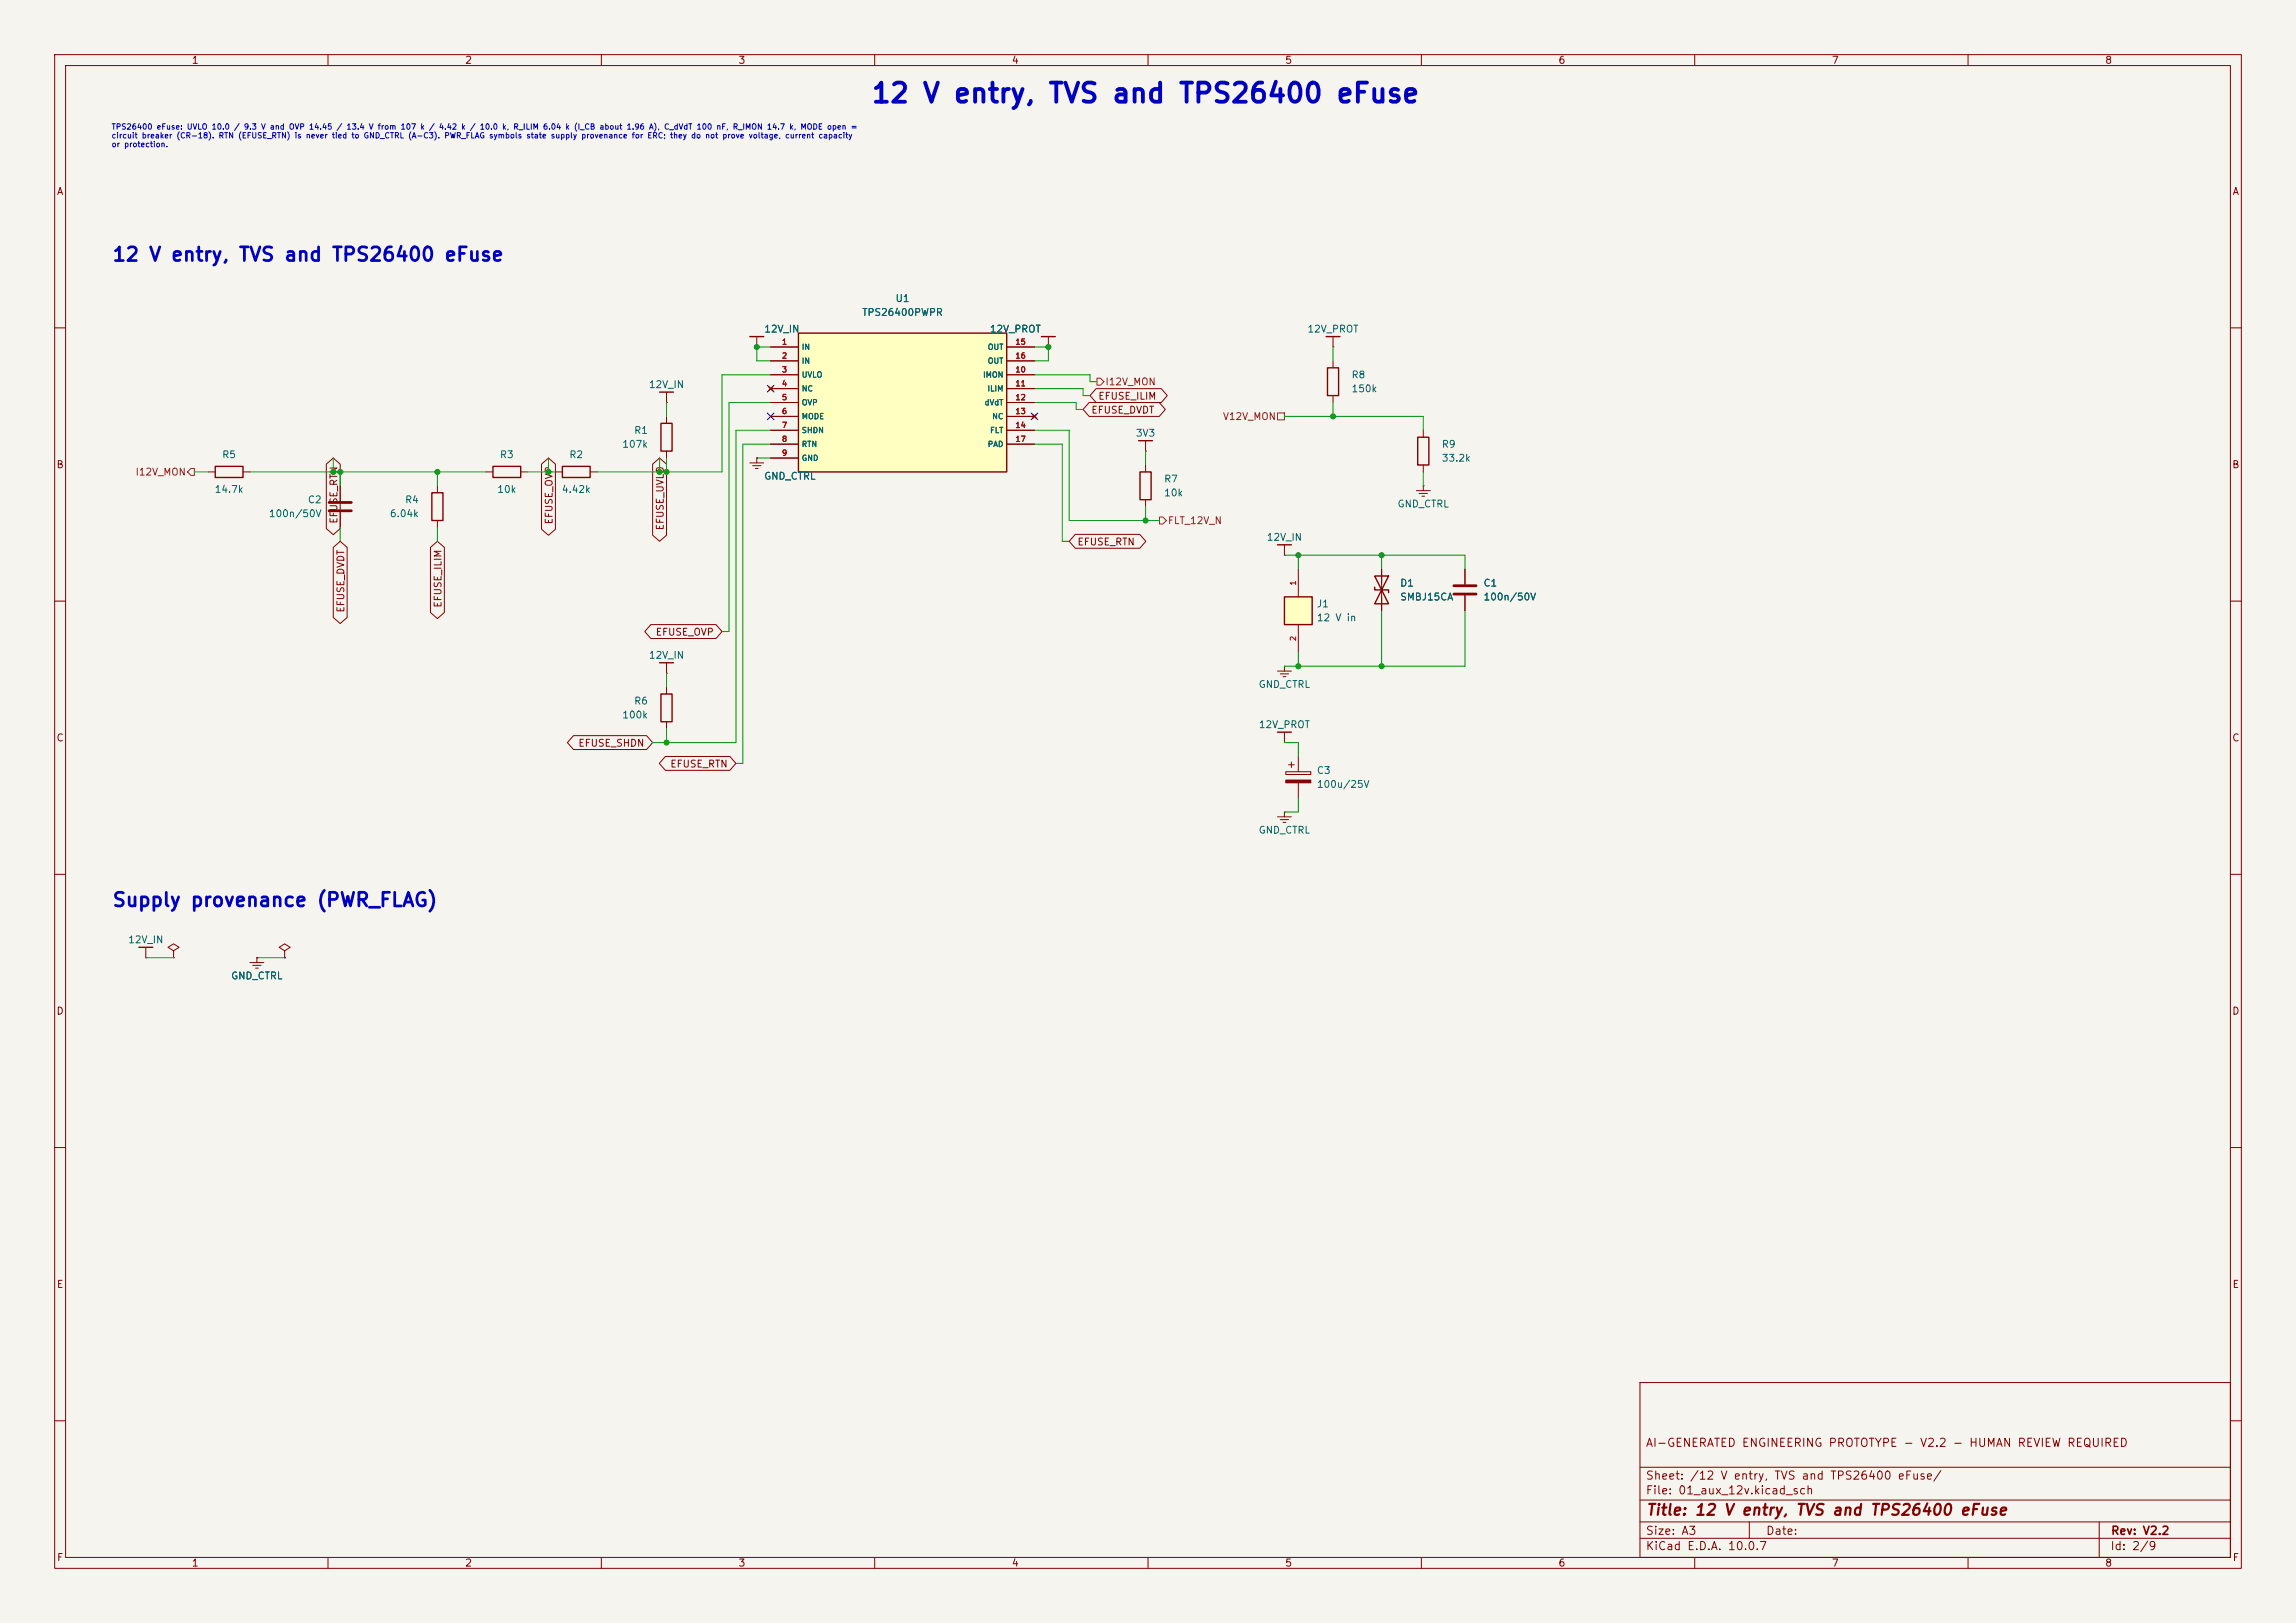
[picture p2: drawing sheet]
<svg xmlns="http://www.w3.org/2000/svg" width="420mm" height="297mm" viewBox="0 0 420 297" stroke-linecap="round" stroke-linejoin="round" font-family="sans-serif">
<defs><g id="words">
<text font-size="3.5" fill="#0000c2" x="159.2" y="19.7">12 V entry, TVS and TPS26400 eFuse</text>
<g font-size="2.5" fill="#0000c2">
<text x="20.4" y="48.4">12 V entry, TVS and TPS26400 eFuse</text>
<text x="20.4" y="166.5">Supply provenance (PWR_FLAG)</text>
</g>
<text font-size="2" fill="#840000" x="301" y="277.8">Title: 12 V entry, TVS and TPS26400 eFuse</text>
<g font-size="1.5" fill="#840000">
<text x="300.9" y="265.1">AI-GENERATED ENGINEERING PROTOTYPE - V2.2 - HUMAN REVIEW REQUIRED</text>
<text x="300.9" y="273.8">File: 01_aux_12v.kicad_sch</text>
<text x="300.9" y="271.1">Sheet: /12 V entry, TVS and TPS26400 eFuse/</text>
<text x="300.9" y="281.2">Size: A3</text>
<text x="322.9" y="281.2">Date:</text>
<text x="386" y="281.2">Rev: V2.2</text>
<text x="300.9" y="284">KiCad E.D.A. 10.0.7</text>
<text x="385.9" y="284">Id: 2/9</text>
</g>
<g font-size="1.3" fill="#840000">
<text x="35" y="12">1</text>
<text x="85" y="12">2</text>
<text x="135" y="12">3</text>
<text x="185" y="12">4</text>
<text x="235" y="12">5</text>
<text x="285" y="12">6</text>
<text x="335" y="12">7</text>
<text x="385" y="12">8</text>
<text x="10.3" y="36">A</text>
<text x="408.3" y="36">A</text>
<text x="199.5" y="76">EFUSE_DVDT</text>
<text x="200.8" y="73.4">EFUSE_ILIM</text>
<text x="10.2" y="86">B</text>
<text x="408.2" y="86">B</text>
<text x="62" y="95.9" transform="rotate(-90 62 95.9)">EFUSE_RTN</text>
<text x="101.4" y="96.1" transform="rotate(-90 101.4 96.1)">EFUSE_OVP</text>
<text x="121.7" y="97.1" transform="rotate(-90 121.7 97.1)">EFUSE_UVLO</text>
<text x="197" y="100.1">EFUSE_RTN</text>
<text x="63.3" y="112.2" transform="rotate(-90 63.3 112.2)">EFUSE_DVDT</text>
<text x="81.1" y="111.3" transform="rotate(-90 81.1 111.3)">EFUSE_ILIM</text>
<text x="119.8" y="116.6">EFUSE_OVP</text>
<text x="10.2" y="136">C</text>
<text x="105.7" y="136.9">EFUSE_SHDN</text>
<text x="408.2" y="136">C</text>
<text x="122.5" y="140.8">EFUSE_RTN</text>
<text x="10.2" y="186">D</text>
<text x="408.2" y="186">D</text>
<text x="10.3" y="236">E</text>
<text x="408.3" y="236">E</text>
<text x="10.3" y="286">F</text>
<text x="35" y="287">1</text>
<text x="85" y="287">2</text>
<text x="135" y="287">3</text>
<text x="185" y="287">4</text>
<text x="235" y="287">5</text>
<text x="285" y="287">6</text>
<text x="335" y="287">7</text>
<text x="385" y="287">8</text>
<text x="408.3" y="286">F</text>
</g>
<g font-size="1.3" fill="#006464">
<text x="157.6" y="58.1">TPS26400PWPR</text>
<text x="163.7" y="55.6">U1</text>
<text x="139.7" y="61.2">12V_IN</text>
<text x="180.9" y="61.2">12V_PROT</text>
<text x="239.1" y="61.2">12V_PROT</text>
<text x="118.6" y="71.3">12V_IN</text>
<text x="247.1" y="69.5">R8</text>
<text x="247.1" y="72.1">150k</text>
<text x="113.7" y="82.2">107k</text>
<text x="115.9" y="79.7">R1</text>
<text x="207.7" y="80.2">3V3</text>
<text x="263.6" y="82.2">R9</text>
<text x="40.5" y="84.1">R5</text>
<text x="91.3" y="84.1">R3</text>
<text x="104" y="84.1">R2</text>
<text x="139.7" y="88.1">GND_CTRL</text>
<text x="212.8" y="88.6">R7</text>
<text x="263.6" y="84.8">33.2k</text>
<text x="39.2" y="90.5">14.7k</text>
<text x="49.1" y="94.9">100n/50V</text>
<text x="56.2" y="92.4">C2</text>
<text x="71.2" y="94.9">6.04k</text>
<text x="74" y="92.4">R4</text>
<text x="90.9" y="90.5">10k</text>
<text x="102.7" y="90.5">4.42k</text>
<text x="212.8" y="91.1">10k</text>
<text x="255.5" y="93.2">GND_CTRL</text>
<text x="231.6" y="99.3">12V_IN</text>
<text x="256" y="107.6">D1</text>
<text x="271.3" y="107.6">C1</text>
<text x="240.8" y="111.5">J1</text>
<text x="240.8" y="114">12 V in</text>
<text x="256" y="110.2">SMBJ15CA</text>
<text x="271.3" y="110.2">100n/50V</text>
<text x="118.6" y="120.9">12V_IN</text>
<text x="113.7" y="131.8">100k</text>
<text x="115.9" y="129.2">R6</text>
<text x="230.1" y="126.2">GND_CTRL</text>
<text x="230.2" y="133.6">12V_PROT</text>
<text x="240.8" y="141.9">C3</text>
<text x="240.8" y="144.5">100u/25V</text>
<text x="230.1" y="152.9">GND_CTRL</text>
<text x="23.3" y="172.9">12V_IN</text>
<text x="42.2" y="179.5">GND_CTRL</text>
</g>
<g font-size="1.3" fill="#725600">
<text x="202.1" y="70.8">I12V_MON</text>
<text x="223.6" y="77.2">V12V_MON</text>
<text x="24.7" y="87.3">I12V_MON</text>
<text x="213.5" y="96.2">FLT_12V_N</text>
</g>
<g font-size="1" fill="#0000c2">
<text x="20.3" y="24">TPS26400 eFuse: UVLO 10.0 / 9.3 V and OVP 14.45 / 13.4 V from 107 k / 4.42 k / 10.0 k, R_ILIM 6.04 k (I_CB about 1.96 A), C_dVdT 100 nF, R_IMON 14.7 k, MODE open =</text>
<text x="20.3" y="25.6">circuit breaker (CR-18). RTN (EFUSE_RTN) is never tied to GND_CTRL (A-C3). PWR_FLAG symbols state supply provenance for ERC; they do not prove voltage, current capacity</text>
<text x="20.3" y="27.2">or protection.</text>
</g>
<g font-size="1" fill="#a90000">
<text x="142.9" y="63.3">1</text>
<text x="142.9" y="65.9">2</text>
<text x="185.6" y="63.3">15</text>
<text x="185.6" y="65.9">16</text>
<text x="142.9" y="68.4">3</text>
<text x="142.9" y="70.9">4</text>
<text x="185.6" y="68.4">10</text>
<text x="185.6" y="70.9">11</text>
<text x="142.9" y="73.5">5</text>
<text x="142.9" y="76">6</text>
<text x="185.6" y="73.5">12</text>
<text x="185.6" y="76">13</text>
<text x="142.9" y="78.6">7</text>
<text x="142.9" y="81.1">8</text>
<text x="142.9" y="83.6">9</text>
<text x="185.6" y="78.6">14</text>
<text x="185.6" y="81.1">17</text>
<text x="237.3" y="107.3" transform="rotate(-90 237.3 107.3)">1</text>
<text x="237.3" y="117.4" transform="rotate(-90 237.3 117.4)">2</text>
</g>
<g font-size="1" fill="#006464">
<text x="146.6" y="64.3">IN</text>
<text x="180.6" y="64.3">OUT</text>
<text x="146.6" y="66.8">IN</text>
<text x="146.6" y="69.3">UVLO</text>
<text x="146.6" y="71.9">NC</text>
<text x="179.7" y="69.3">IMON</text>
<text x="180.5" y="71.9">ILIM</text>
<text x="180.6" y="66.8">OUT</text>
<text x="146.6" y="74.4">OVP</text>
<text x="146.6" y="77">MODE</text>
<text x="180" y="74.4">dVdT</text>
<text x="181.4" y="77">NC</text>
<text x="146.6" y="79.5">SHDN</text>
<text x="146.6" y="82">RTN</text>
<text x="180.6" y="82">PAD</text>
<text x="181" y="79.5">FLT</text>
<text x="146.6" y="84.6">GND</text>
</g>
</g></defs>
<path d="M0 0h420v297h-420z" fill="#f5f4ef" stroke="#f5f4ef" stroke-width=".18"/>
<g fill="none" stroke="#840000" stroke-width=".18">
<path d="M10 10h400v277h-400zM12 12h396v273h-396zM60 10v2M110 10v2M160 10v2M210 10v2M260 10v2M310 10v2M360 10v2M10 60h2M408 60h2M10 110h2"/>
<path d="M252.7 104.1v7.7M408 110h2M10 160h2M408 160h2M10 210h2M408 210h2M300 253h108v32h-108zM10 260h2M300 278.5h108M300 274.5h108M300 268.5h108M320 278.5v3"/>
<path d="M384 278.5v6.5M408 260h2M60 285v2M110 285v2M160 285v2M210 285v2M260 285v2M300 281.5h108M310 285v2M360 285v2"/>
</g>
<path d="M251.5 105.4l2.5 5.1h-2.5l2.5-5.1zM251.5 107.4v.6h2.5v.5" fill="none" stroke="#840000" stroke-width=".25"/>
<path d="M146 61h38.1v25.4h-38.1z" fill="#ffffc2"/>
<path d="M120.9 77.5h2v5.1h-2zM137.2 61.6h2.5M146 61h38.1v25.4h-38.1zM190.5 61.6h2.5M242.6 61.6h2.5M242.8 67.3h2.1v5.1h-2.1zM39.4 85.3h5v2.1h-5zM90.2 85.3h5v2.1h-5zM102.9 85.3h5v2.1h-5zM208.5 86.4h2.1v5h-2.1zM233.7 99.7h2.5M259.3 80h2.1v5.1h-2.1z" fill="none" stroke="#840000" stroke-width=".25"/>
<g fill="none" stroke="#840000" stroke-width=".18">
<path d="M121.9 76.2v1.3M138.4 63.5h.1M138.4 61.6v1.9M140.6 70.7l.8 .8M141 63.5h5M141 66h5M141 68.6h5M141 71.1h5M141 73.7h5M141 76.2h5M141 78.7h5M141.4 70.7l-.8 .8"/>
<path d="M184.1 63.5h5.1M184.1 66h5.1M184.1 68.6h5.1M184.1 71.1h5.1M184.1 73.7h5.1M184.1 76.2h5.1M184.1 78.7h5.1M188.8 75.8l.8 .8M189.6 75.8l-.8 .8M191.8 63.5h.1M191.8 61.6v1.9M243.8 63.5h.1"/>
<path d="M243.8 61.6v1.9M243.8 66v1.3M243.8 72.4v1.3M260.3 78.7v1.3M38.1 86.4h1.3M44.4 86.4h1.3M88.9 86.4h1.3M95.2 86.4h1.3M101.6 86.4h1.3M107.9 86.4h1.3M121.9 82.6v1.2M137.2 84.7h2.5"/>
<path d="M137.7 85.2h1.5M138.2 85.7h.5M138.4 83.8h.1M138.4 83.8v.9M141 81.3h5M141 83.8h5M184.1 81.3h5.1M209.5 85.1v1.3M209.5 91.4v1.3M234.9 99.7v1.9M259.1 89.8h2.5M259.6 90.3h1.5"/>
<path d="M260.1 90.8h.5M260.3 88.9h.1M260.3 85.1v1.3M260.3 88.9v.9M234.9 101.6h.1M268 104.1v2.8M268 109v2.8M52.1 174l1-.6-1-.7-1 .7 1 .6v1.3M52.1 175.3h.1"/>
</g>
<path d="M265.9 107.2h4.1M265.9 108.7h4.1" fill="none" stroke="#840000" stroke-width=".51"/>
<path d="M234.9 109.2h5.1v5.1h-5.1z" fill="#ffffc2"/>
<path d="M120.6 71.8h2.6M79 90.2h2v5.1h-2zM208.3 80.6h2.5M234.9 109.2h5.1v5.1h-5.1zM120.6 121.3h2.6M120.9 127h2v5.1h-2zM233.7 134h2.5M25.4 173.4h2.5" fill="none" stroke="#840000" stroke-width=".25"/>
<g fill="none" stroke="#840000" stroke-width=".18">
<path d="M121.9 73.7h.1M121.9 71.8v1.9M138.4 63.5h.1M140.6 70.7l.8 .8M141 63.5h5M141 66h5M141 68.6h5M141 71.1h5M141 73.7h5M141 76.2h5M141 78.7h5M141.4 70.7l-.8 .8"/>
<path d="M184.1 63.5h5.1M184.1 66h5.1M184.1 68.6h5.1M184.1 71.1h5.1M184.1 73.7h5.1M184.1 76.2h5.1M184.1 78.7h5.1M188.8 75.8l.8 .8M189.6 75.8l-.8 .8M191.8 63.5h.1M199.2 73.7h12.9l1.1 1.2-1.1 1.3h-12.9l-1.1-1.3zM200.5 71.1h11.9l1.1 1.3-1.1 1.3h-11.9l-1.1-1.3z"/>
<path d="M59.7 84.9l1.3-1.1 1.2 1.1v11.8l-1.2 1.1-1.3-1.1zM62.2 88.9v2.8M62.2 93.7v2.8M80 88.9v1.3M80 95.3v1.2M99.1 84.9l1.2-1.1 1.3 1.1v11.9l-1.3 1.2-1.2-1.2zM119.4 84.9l1.2-1.1 1.3 1.1v13l-1.3 1.1-1.2-1.1zM138.4 83.8h.1M141 81.3h5M141 83.8h5M184.1 81.3h5.1M196.7 97.8h11.8l1.1 1.3-1.1 1.2h-11.8l-1.1-1.2z"/>
<path d="M209.5 82.6h.1M209.5 80.6v2M61 100.2l1.2-1.1 1.3 1.1v12.8l-1.3 1.1-1.2-1.1zM78.7 100.2l1.3-1.1 1.3 1.1v11.9l-1.3 1.1-1.3-1.1zM119.1 114.3h11.9l1.1 1.3-1.1 1.2h-11.9l-1.2-1.2zM237.5 104.1v5.1M237.5 114.3v5.1M252.7 104.1v2.6M252.7 109.2v2.6M268 104.1v2.8M268 109v2.8M104.9 134.6h13.4l1.1 1.3-1.1 1.3h-13.4l-1.1-1.3z"/>
<path d="M121.7 138.4h11.8l1.1 1.3-1.1 1.3h-11.8l-1.1-1.3zM121.9 123.2h.1M121.9 121.3v1.9M121.9 125.7v1.3M121.9 132.1v1.3M233.7 122.8h2.5M234.2 123.3h1.5M234.7 123.8h.5M234.9 121.9h.1M234.9 135.9h.1M234.9 121.9v.9M234.9 134v1.9"/>
<path d="M235.7 140h1M236.2 139.4v1.1M237.5 138.4v2.8M233.7 149.5h2.5M234.2 150h1.5M234.7 150.5h.5M234.9 148.6h.1M234.9 148.6v.9M235.2 141.2h4.6v.5h-4.6zM237.5 143.3v2.8M26.7 175.3h.1M26.7 173.4v1.9"/>
<path d="M31.7 174l1.1-.6-1.1-.7-1 .7 1 .6v1.3M31.7 175.3h.1M45.7 176.1h2.6M46.2 176.7h1.6M46.7 177.2h.5M47 175.3h.1M47 175.3v.8M52.1 175.3h.1"/>
</g>
<path d="M235.2 142.7h4.6v.6h-4.6z" fill="#840000" stroke="#840000" stroke-width=".18"/>
<path d="M60.2 93.5h4.1M60.2 91.9h4.1" fill="none" stroke="#840000" stroke-width=".51"/>
<path d="M200.7 69.2h.6l.6 .7-.6 .6h-.6zM233.7 75.6h1.2v1.2h-1.2zM34.9 85.7h.7v1.3h-.7l-.6-.6zM212.1 94.6h.6l.7 .7-.7 .6h-.6z" fill="none" stroke="#725600" stroke-width=".18"/>
<g fill="none" stroke="#009600" stroke-width=".18">
<path d="M121.9 73.7v2.5M141 68.6h-8.9v17.8h-22.9M141 63.5h-2.6v2.5h2.6M141 73.7h-7.7v41.9h-1.2M141 78.7h-6.4v57.2h-15.2M189.2 63.5h2.6v2.5h-2.6M189.2 68.6h10.2v1.3h1.3M189.2 73.7h7.6v1.2h1.3M189.2 78.7h6.4v16.6h16.5M189.2 71.1h8.9v1.3h1.3M234.9 76.2h25.4v2.5M243.8 63.5v2.5"/>
<path d="M243.8 73.7v2.5M35.6 86.4h2.5M45.7 86.4h43.2M61 83.8v2.6M62.2 86.4v2.5M62.2 96.5v2.6M80 86.4v2.5M80 96.5v2.6M96.5 86.4h5.1M100.3 83.8v2.6M120.6 83.8v2.6M121.9 83.8v2.6"/>
<path d="M138.4 83.8h2.6M141 81.3h-5.1v58.4h-1.3M189.2 81.3h5.1v17.8h1.3M209.5 82.6v2.5M209.5 92.7v2.6M260.3 86.4v2.5M234.9 101.6h33.1v2.5M237.5 101.6v2.5M237.5 119.4v2.5M252.7 101.6v2.5M252.7 111.8v10.1M268 111.8v10.1h-33.1"/>
<path d="M121.9 123.2v2.5M121.9 133.4v2.5M234.9 135.9h2.6v2.5M237.5 146.1v2.5h-2.6M26.7 175.3h5M47 175.3h5.1"/>
</g>
<path d="M140.4 75.6l1.2 1.2M140.4 70.5l1.2 1.2M141.6 75.6l-1.2 1.2M141.6 70.5l-1.2 1.2M188.6 75.6l1.2 1.2M189.8 75.6l-1.2 1.2" fill="none" stroke="#000084" stroke-width=".18"/>
<g fill="#009600" stroke="#009600" stroke-width=".18">
<circle cx="252.7" cy="101.6" r=".46"/>
<circle cx="243.8" cy="76.2" r=".46"/>
<circle cx="252.7" cy="121.9" r=".46"/>
<circle cx="237.5" cy="121.9" r=".46"/>
<circle cx="237.5" cy="101.6" r=".46"/>
<circle cx="138.4" cy="63.5" r=".46"/>
<circle cx="61" cy="86.4" r=".46"/>
<circle cx="62.2" cy="86.4" r=".46"/>
<circle cx="100.3" cy="86.4" r=".46"/>
<circle cx="121.9" cy="135.9" r=".46"/>
<circle cx="80" cy="86.4" r=".46"/>
<circle cx="120.6" cy="86.4" r=".46"/>
<circle cx="121.9" cy="86.4" r=".46"/>
<circle cx="191.8" cy="63.5" r=".46"/>
<circle cx="209.5" cy="95.3" r=".46"/>
</g>
<use href="#words"/>
</svg>
